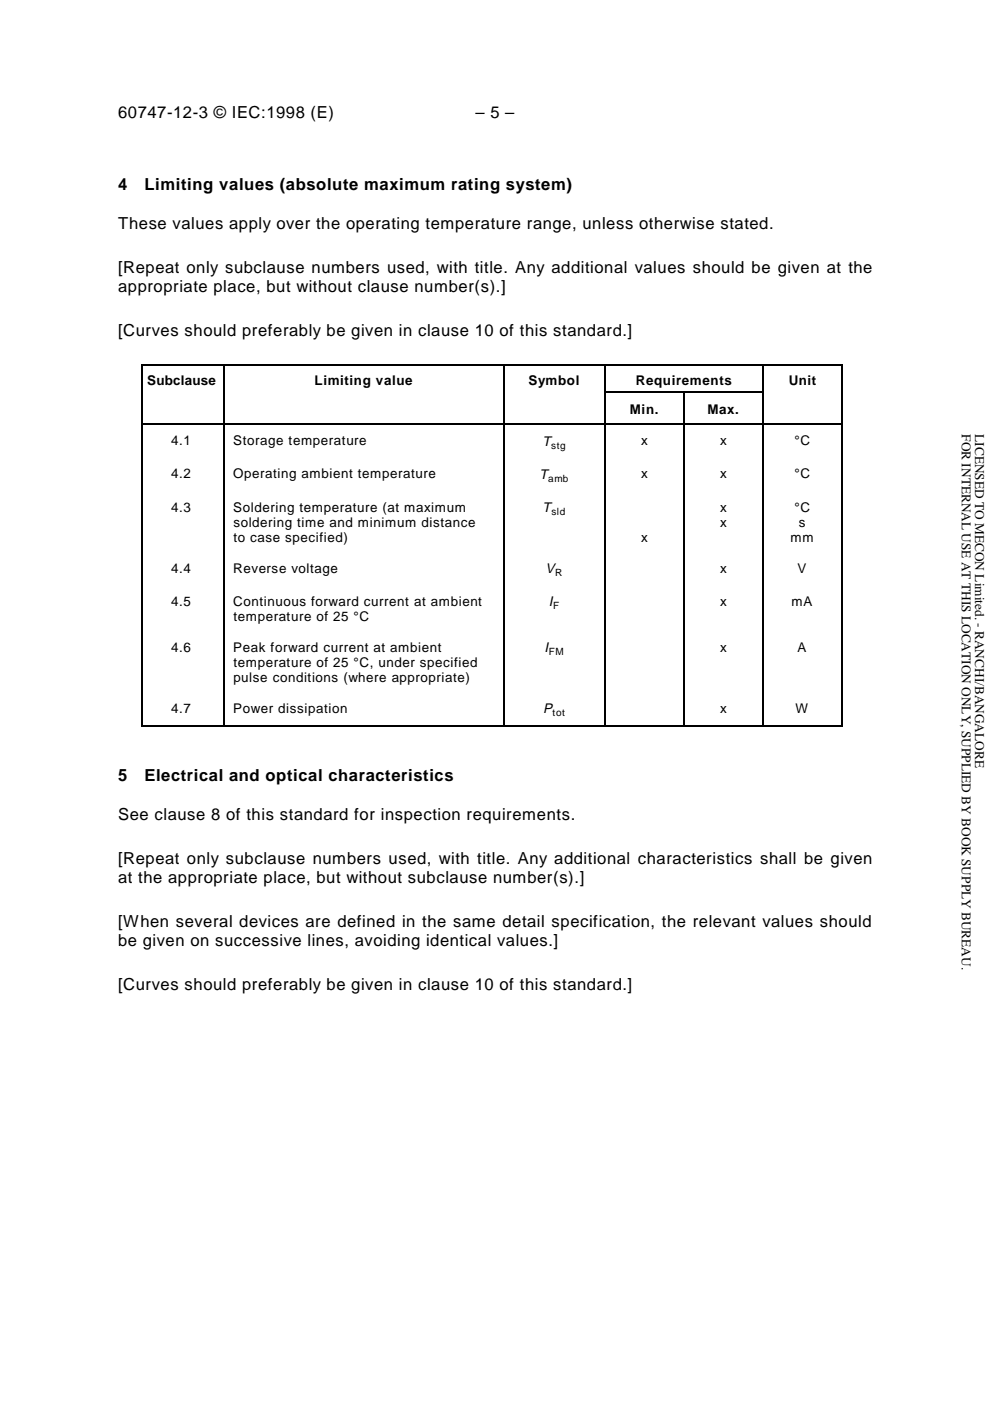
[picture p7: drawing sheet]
<svg xmlns="http://www.w3.org/2000/svg" width="210mm" height="297mm" viewBox="0 0 210 297" stroke-linecap="round" stroke-linejoin="round" font-family="sans-serif">
<defs><g id="words">
<g font-size="3.5">
<text x="25" y="25.1">60747-12-3 © IEC:1998 (E)</text>
<text x="100.8" y="25.1">– 5 –</text>
<text x="25" y="40.2">4</text>
<text x="30.6" y="40.2">Limiting values (absolute maximum rating system)</text>
<text x="25" y="48.5">These values apply over the operating temperature range, unless otherwise stated.</text>
<text x="25" y="57.8">[Repeat only subclause numbers used, with title. Any additional values should be given at the</text>
<text x="25" y="61.8">appropriate place, but without clause number(s).]</text>
<text x="25" y="71.1">[Curves should preferably be given in clause 10 of this standard.]</text>
<text x="25" y="165.6">5</text>
<text x="30.6" y="165.6">Electrical and optical characteristics</text>
<text x="25" y="173.9">See clause 8 of this standard for inspection requirements.</text>
<text x="25" y="183.2">[Repeat only subclause numbers used, with title. Any additional characteristics shall be given</text>
<text x="25" y="187.2">at the appropriate place, but without subclause number(s).]</text>
<text x="25" y="196.5">[When several devices are defined in the same detail specification, the relevant values should</text>
<text x="25" y="200.5">be given on successive lines, avoiding identical values.]</text>
<text x="25" y="209.9">[Curves should preferably be given in clause 10 of this standard.]</text>
</g>
<g font-size="2.9">
<text x="115" y="94.5">T</text>
<text x="114.4" y="101.5">T</text>
<text x="115" y="108.5">T</text>
<text x="115.7" y="121.5">V</text>
<text x="116.4" y="128.5">I</text>
<text x="115.4" y="138.2">I</text>
<text x="115.1" y="151.1">P</text>
</g>
<g font-size="2.8">
<text x="31.2" y="81.6">Subclause</text>
<text x="66.7" y="81.6">Limiting value</text>
<text x="112.1" y="81.6">Symbol</text>
<text x="134.8" y="81.6">Requirements</text>
<text x="167.2" y="81.6">Unit</text>
<text x="133.5" y="87.7">Min.</text>
<text x="150" y="87.7">Max.</text>
<text x="36.3" y="94.4">4.1</text>
<text x="49.5" y="94.4">Storage temperature</text>
<text x="135.9" y="94.4">x</text>
<text x="152.7" y="94.4">x</text>
<text x="168.4" y="94.4">°C</text>
<text x="36.3" y="101.4">4.2</text>
<text x="49.5" y="101.4">Operating ambient temperature</text>
<text x="135.9" y="101.4">x</text>
<text x="152.7" y="101.4">x</text>
<text x="168.4" y="101.4">°C</text>
<text x="36.3" y="108.5">4.3</text>
<text x="49.5" y="108.5">Soldering temperature (at maximum</text>
<text x="49.5" y="111.7">soldering time and minimum distance</text>
<text x="152.7" y="108.5">x</text>
<text x="152.7" y="111.7">x</text>
<text x="168.4" y="108.5">°C</text>
<text x="169.4" y="111.7">s</text>
<text x="49.5" y="115">to case specified)</text>
<text x="135.9" y="115">x</text>
<text x="167.6" y="115">mm</text>
<text x="36.3" y="121.4">4.4</text>
<text x="49.5" y="121.4">Reverse voltage</text>
<text x="152.7" y="121.4">x</text>
<text x="169.1" y="121.4">V</text>
<text x="36.3" y="128.4">4.5</text>
<text x="49.5" y="128.4">Continuous forward current at ambient</text>
<text x="49.5" y="131.7">temperature of 25 °C</text>
<text x="152.7" y="128.4">x</text>
<text x="167.8" y="128.4">mA</text>
<text x="36.3" y="138.1">4.6</text>
<text x="49.5" y="138.1">Peak forward current at ambient</text>
<text x="49.5" y="141.4">temperature of 25 °C, under specified</text>
<text x="152.7" y="138.1">x</text>
<text x="169.1" y="138.1">A</text>
<text x="49.5" y="144.7">pulse conditions (where appropriate)</text>
<text x="36.3" y="151.1">4.7</text>
<text x="49.5" y="151.1">Power dissipation</text>
<text x="152.7" y="151.1">x</text>
<text x="168.7" y="151.1">W</text>
</g>
<g font-size="2.8" fill="#010101">
<text x="203.9" y="92.1" transform="rotate(90 203.9 92.1)">FOR INTERNAL USE AT THIS LOCATION ONLY, SUPPLIED BY BOOK SUPPLY BUREAU.</text>
<text x="206.7" y="92.1" transform="rotate(90 206.7 92.1)">LICENSED TO MECON Limited. - RANCHI/BANGALORE</text>
</g>
<g font-size="2.1">
<text x="116.9" y="95.1">stg</text>
<text x="116.2" y="102.1">amb</text>
<text x="116.9" y="109.2">sld</text>
<text x="117.7" y="122.1">R</text>
<text x="117.3" y="129.2">F</text>
<text x="116.4" y="138.9">FM</text>
<text x="117.2" y="151.8">tot</text>
</g>
</g></defs>
<g fill="#000">
<path d="M30 77.2h.2v.2h-.2z" fill-rule="evenodd"/>
<path d="M30 77.2h.2v.2h-.2z" fill-rule="evenodd"/>
<path d="M47.4 77.2h.3v.2h-.3z" fill-rule="evenodd"/>
<path d="M106.7 77.2h.3v.2h-.3z" fill-rule="evenodd"/>
<path d="M128.1 77.2h.3v.2h-.3z" fill-rule="evenodd"/>
<path d="M161.7 77.2h.3v.2h-.3z" fill-rule="evenodd"/>
<path d="M178.4 77.2h.3v.2h-.3z" fill-rule="evenodd"/>
<path d="M178.4 77.2h.3v.2h-.3z" fill-rule="evenodd"/>
<path d="M29.9 82.9h.3v.3h-.3z" fill-rule="evenodd"/>
<path d="M29.9 89.8h.3v.2h-.3z" fill-rule="evenodd"/>
<path d="M47.4 82.9h.3v.3h-.3z" fill-rule="evenodd"/>
<path d="M47.4 89.8h.3v.2h-.3z" fill-rule="evenodd"/>
<path d="M106.7 82.9h.3v.3h-.3z" fill-rule="evenodd"/>
<path d="M106.7 89.8h.3v.2h-.3z" fill-rule="evenodd"/>
<path d="M128.1 82.9h.3v.3h-.3z" fill-rule="evenodd"/>
<path d="M128.1 89.8h.3v.2h-.3z" fill-rule="evenodd"/>
<path d="M144.9 82.9h.3v.3h-.3z" fill-rule="evenodd"/>
<path d="M144.9 89.8h.3v.2h-.3z" fill-rule="evenodd"/>
<path d="M161.7 82.9h.2v.3h-.2z" fill-rule="evenodd"/>
<path d="M161.7 82.9h.2v.3h-.2z" fill-rule="evenodd"/>
<path d="M161.7 89.8h.2v.2h-.2z" fill-rule="evenodd"/>
<path d="M178.4 82.9h.2v.3h-.2z" fill-rule="evenodd"/>
<path d="M178.4 89.8h.2v.2h-.2z" fill-rule="evenodd"/>
<path d="M29.9 153.7h.3v.3h-.3z" fill-rule="evenodd"/>
<path d="M29.9 153.7h.3v.3h-.3z" fill-rule="evenodd"/>
<path d="M47.4 153.7h.3v.3h-.3z" fill-rule="evenodd"/>
<path d="M106.7 153.7h.3v.3h-.3z" fill-rule="evenodd"/>
<path d="M128.1 153.7h.3v.3h-.3z" fill-rule="evenodd"/>
<path d="M144.9 153.7h.3v.3h-.3z" fill-rule="evenodd"/>
<path d="M161.7 153.7h.2v.3h-.2z" fill-rule="evenodd"/>
<path d="M178.4 153.7h.2v.3h-.2z" fill-rule="evenodd"/>
<path d="M178.4 153.7h.2v.3h-.2z" fill-rule="evenodd"/>
</g>
<g fill="none" stroke="#000" stroke-width=".25">
<path d="M30.1 77.4v5.5M30.2 77.3h17.2M47.6 77.4v5.5M47.7 77.3h59M106.8 77.4v5.5M107 77.3h21.1M128.3 77.4v5.5M128.4 77.3h33.3M161.9 77.4v5.5M162 77.3h16.4M178.5 77.4v5.5M30 83.2v6.6"/>
<path d="M30 90v63.7M30.2 89.9h17.2M47.6 83.2v6.6M47.6 90v63.7M47.7 89.9h59M106.8 83.2v6.6M106.8 90v63.7M107 89.9h21.1M128.3 83.2v6.6M128.3 90v63.7M128.4 83.1h16.5M128.4 89.9h16.5"/>
<path d="M145.1 83.2v6.6M145.1 90v63.7M145.2 83.1h16.5M145.2 89.9h16.5M161.8 83.2v6.6M161.8 90v63.7M161.9 89.9h16.5M178.5 83.2v6.6M178.5 90v63.7M30.2 153.9h17.2M47.7 153.9h59M107 153.9h21.1"/>
<path d="M128.4 153.9h16.5M145.2 153.9h16.5M161.9 153.9h16.5"/>
</g>
<use href="#words"/>
</svg>
